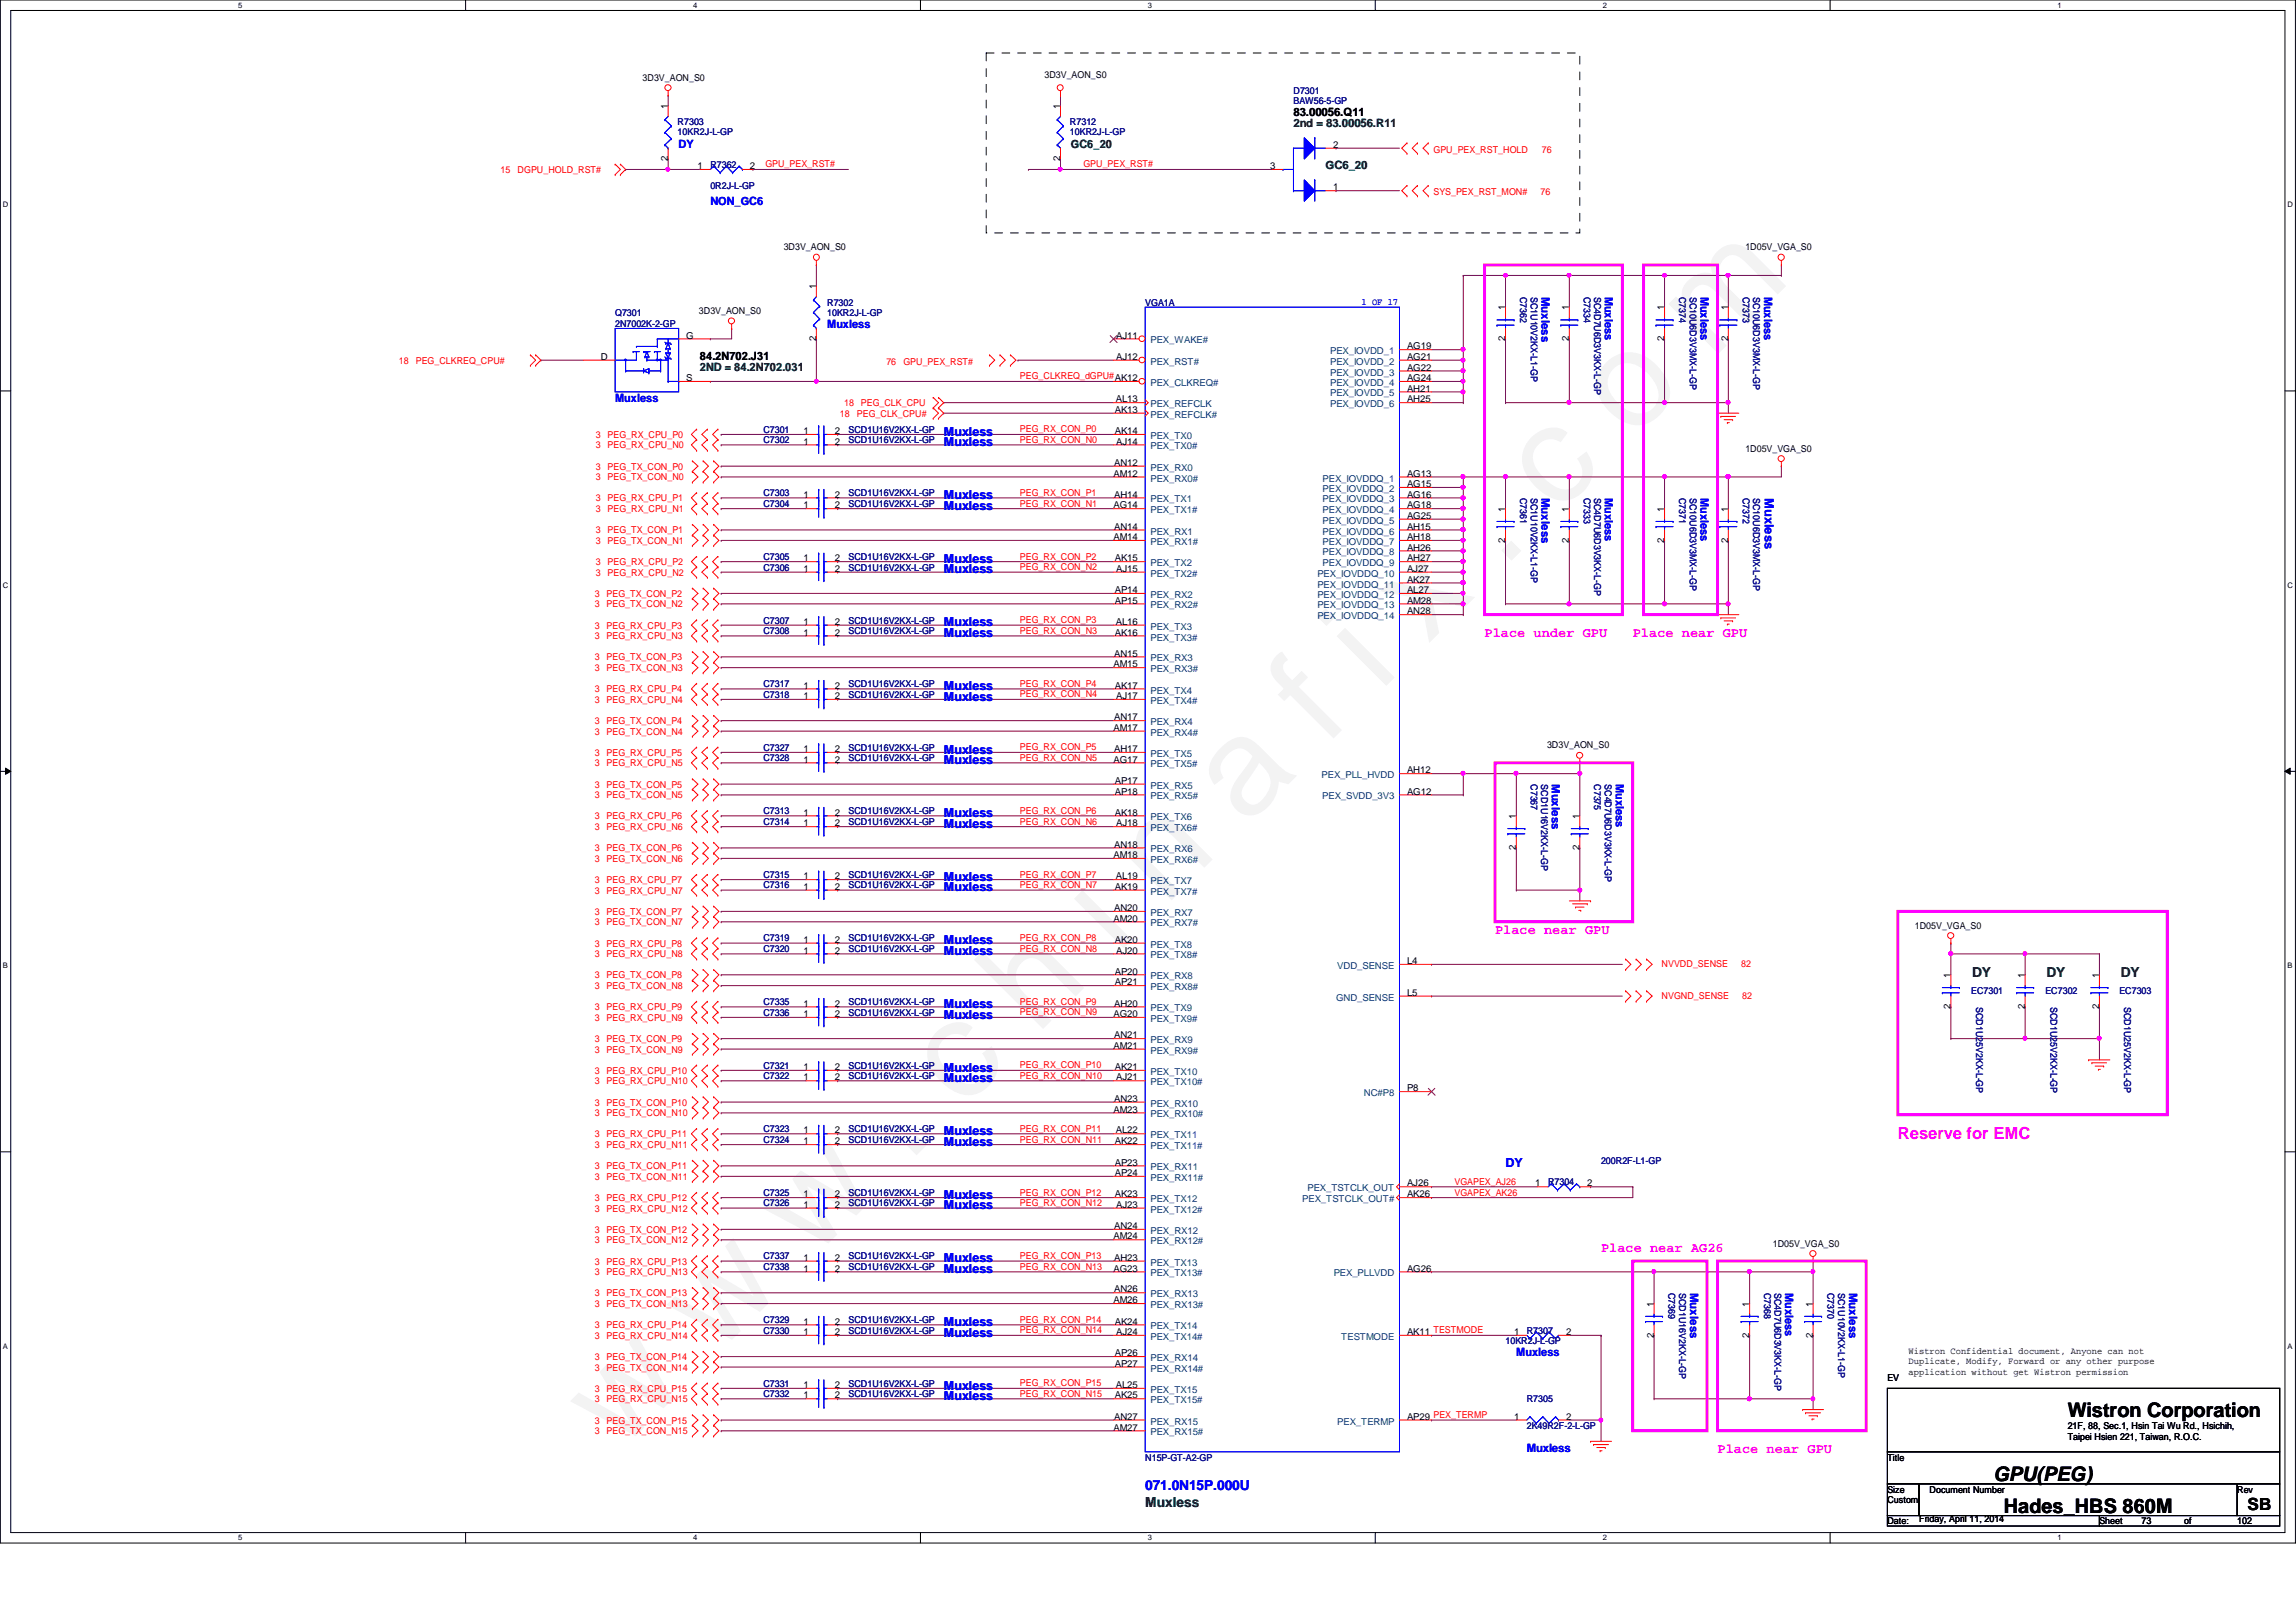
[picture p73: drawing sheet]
<svg xmlns="http://www.w3.org/2000/svg" width="297mm" height="210mm" viewBox="0 0 297 210" stroke-linecap="round" stroke-linejoin="round" font-family="sans-serif">
<defs><g id="words">
<text font-size="17.6" fill="#f0f" x="80.1" y="188" transform="rotate(-45 80.1 188)">w w w . c h i n a f i x . c o m</text>
<g font-size="2.6">
<text x="267.5" y="183.4">Wistron Corporation</text>
<text x="257.9" y="191.6">GPU(PEG)</text>
<text x="259.2" y="195.8">Hades_HBS 860M</text>
</g>
<text font-size="2.2" fill="#f0f" x="245.5" y="147.4">Reserve for EMC</text>
<text font-size="2.2" x="290.8" y="195.4">SB</text>
<g font-size="1.8" fill="#f0f">
<text x="192.1" y="82.4">Place under GPU</text>
<text x="211.2" y="82.4">Place near GPU</text>
<text x="193.4" y="120.8">Place near GPU</text>
<text x="207.1" y="162">Place near AG26</text>
<text x="222.2" y="188">Place near GPU</text>
</g>
<g font-size="1.8" fill="#008000">
<text x="255.1" y="126.4">DY</text>
<text x="264.7" y="126.4">DY</text>
<text x="274.4" y="126.4">DY</text>
<text x="148.2" y="195">Muxless</text>
</g>
<text font-size="1.8" fill="#00f" x="148.2" y="192.8">071.0N15P.000U</text>
<g font-size="1.6" fill="#00f">
<text x="122.1" y="57.7">Muxless</text>
<text x="122.1" y="56.4">Muxless</text>
<text x="122.1" y="64.6">Muxless</text>
<text x="122.1" y="66">Muxless</text>
<text x="228.3" y="64.4" transform="rotate(90 228.3 64.4)">Muxless</text>
<text x="122.1" y="74.2">Muxless</text>
<text x="122.1" y="72.8">Muxless</text>
<text x="122.1" y="81.1">Muxless</text>
<text x="122.1" y="82.4">Muxless</text>
<text x="122.1" y="89.3">Muxless</text>
<text x="122.1" y="90.7">Muxless</text>
<text x="122.1" y="98.9">Muxless</text>
<text x="122.1" y="97.5">Muxless</text>
<text x="122.1" y="107.1">Muxless</text>
<text x="122.1" y="105.7">Muxless</text>
<text x="122.1" y="114">Muxless</text>
<text x="122.1" y="115.4">Muxless</text>
<text x="122.1" y="122.2">Muxless</text>
<text x="122.1" y="123.6">Muxless</text>
<text x="122.1" y="131.8">Muxless</text>
<text x="122.1" y="130.4">Muxless</text>
<text x="122.1" y="138.7">Muxless</text>
<text x="122.1" y="140">Muxless</text>
<text x="122.1" y="146.9">Muxless</text>
<text x="122.1" y="148.3">Muxless</text>
<text x="122.1" y="155.1">Muxless</text>
<text x="194.8" y="151">DY</text>
<text x="122.1" y="156.5">Muxless</text>
<text x="122.1" y="163.4">Muxless</text>
<text x="122.1" y="164.7">Muxless</text>
<text x="122.1" y="171.6">Muxless</text>
<text x="122.1" y="173">Muxless</text>
<text x="122.1" y="179.8">Muxless</text>
<text x="122.1" y="181.2">Muxless</text>
</g>
<g font-size="1.5">
<text x="167.3" y="15.1">83.00056.Q11</text>
<text x="90.5" y="46.6">84.2N702.J31</text>
</g>
<g font-size="1.5" fill="#008000">
<text x="167.3" y="16.4">2nd = 83.00056.R11</text>
<text x="138.6" y="19.2">GC6_20</text>
<text x="171.5" y="21.9">GC6_20</text>
<text x="90.5" y="48">2ND = 84.2N702.031</text>
</g>
<g font-size="1.5" fill="#00f">
<text x="87.8" y="19.2">DY</text>
<text x="91.9" y="26.6">NON_GC6</text>
<text x="199.4" y="38.4" transform="rotate(90 199.4 38.4)">Muxless</text>
<text x="207.6" y="38.4" transform="rotate(90 207.6 38.4)">Muxless</text>
<text x="220" y="38.4" transform="rotate(90 220 38.4)">Muxless</text>
<text x="228.2" y="38.4" transform="rotate(90 228.2 38.4)">Muxless</text>
<text x="107" y="42.5">Muxless</text>
<text x="79.6" y="52.1">Muxless</text>
<text x="199.4" y="64.4" transform="rotate(90 199.4 64.4)">Muxless</text>
<text x="207.6" y="64.4" transform="rotate(90 207.6 64.4)">Muxless</text>
<text x="220" y="64.4" transform="rotate(90 220 64.4)">Muxless</text>
<text x="200.8" y="101.5" transform="rotate(90 200.8 101.5)">Muxless</text>
<text x="209" y="101.5" transform="rotate(90 209 101.5)">Muxless</text>
<text x="218.6" y="167.3" transform="rotate(90 218.6 167.3)">Muxless</text>
<text x="231" y="167.3" transform="rotate(90 231 167.3)">Muxless</text>
<text x="239.2" y="167.3" transform="rotate(90 239.2 167.3)">Muxless</text>
<text x="196.2" y="175.5">Muxless</text>
<text x="197.5" y="187.9">Muxless</text>
</g>
<g font-size="1.2">
<text x="83.1" y="10.5">3D3V_AON_S0</text>
<text x="135.1" y="10">3D3V_AON_S0</text>
<text x="86.4" y="14.1" transform="rotate(-90 86.4 14.1)">1</text>
<text x="137.2" y="14.1" transform="rotate(-90 137.2 14.1)">1</text>
<text x="86.4" y="20.8" transform="rotate(-90 86.4 20.8)">2</text>
<text x="90.3" y="21.9">1</text>
<text x="97" y="21.9">2</text>
<text x="137.2" y="20.8" transform="rotate(-90 137.2 20.8)">2</text>
<text x="164.3" y="21.9">3</text>
<text x="172.5" y="19.1">2</text>
<text x="172.5" y="24.6">1</text>
<text x="101.4" y="32.4">3D3V_AON_S0</text>
<text x="225.8" y="32.4">1D05V_VGA_S0</text>
<text x="90.4" y="40.6">3D3V_AON_S0</text>
<text x="105.6" y="37.4" transform="rotate(-90 105.6 37.4)">1</text>
<text x="194.7" y="40.2" transform="rotate(-90 194.7 40.2)">1</text>
<text x="203" y="40.2" transform="rotate(-90 203 40.2)">1</text>
<text x="215.3" y="40.2" transform="rotate(-90 215.3 40.2)">1</text>
<text x="223.6" y="40.2" transform="rotate(-90 223.6 40.2)">1</text>
<text x="77.7" y="46.6">D</text>
<text x="88.8" y="43.8">G</text>
<text x="105.6" y="44.2" transform="rotate(-90 105.6 44.2)">2</text>
<text x="144.4" y="46.6">AJ12</text>
<text x="144.4" y="43.8">AJ11</text>
<text x="182" y="48">AG22</text>
<text x="182" y="46.6">AG21</text>
<text x="182" y="45.2">AG19</text>
<text x="194.7" y="44.2" transform="rotate(-90 194.7 44.2)">2</text>
<text x="203" y="44.2" transform="rotate(-90 203 44.2)">2</text>
<text x="215.3" y="44.2" transform="rotate(-90 215.3 44.2)">2</text>
<text x="223.6" y="44.2" transform="rotate(-90 223.6 44.2)">2</text>
<text x="88.8" y="49.3">S</text>
<text x="144.2" y="53.4">AK13</text>
<text x="144.4" y="52.1">AL13</text>
<text x="182" y="52.1">AH25</text>
<text x="182" y="50.7">AH21</text>
<text x="182" y="49.3">AG24</text>
<text x="104" y="57.5">1</text>
<text x="104" y="56.2">1</text>
<text x="108" y="57.5">2</text>
<text x="108" y="56.2">2</text>
<text x="144.2" y="56.2">AK14</text>
<text x="144.4" y="57.5">AJ14</text>
<text x="225.8" y="58.5">1D05V_VGA_S0</text>
<text x="104" y="64.4">1</text>
<text x="104" y="65.8">1</text>
<text x="108" y="64.4">2</text>
<text x="108" y="65.8">2</text>
<text x="144.1" y="65.8">AG14</text>
<text x="144.1" y="61.7">AM12</text>
<text x="144.1" y="64.4">AH14</text>
<text x="144.1" y="60.3">AN12</text>
<text x="182" y="65.8">AG18</text>
<text x="182" y="64.4">AG16</text>
<text x="182" y="63">AG15</text>
<text x="182" y="61.7">AG13</text>
<text x="144.1" y="69.9">AM14</text>
<text x="144.1" y="68.5">AN14</text>
<text x="182" y="71.2">AH26</text>
<text x="182" y="69.9">AH18</text>
<text x="182" y="68.5">AH15</text>
<text x="182" y="67.1">AG25</text>
<text x="194.7" y="70.2" transform="rotate(-90 194.7 70.2)">2</text>
<text x="194.7" y="66.2" transform="rotate(-90 194.7 66.2)">1</text>
<text x="203" y="70.2" transform="rotate(-90 203 70.2)">2</text>
<text x="203" y="66.2" transform="rotate(-90 203 66.2)">1</text>
<text x="215.3" y="70.2" transform="rotate(-90 215.3 70.2)">2</text>
<text x="215.3" y="66.2" transform="rotate(-90 215.3 66.2)">1</text>
<text x="223.6" y="70.2" transform="rotate(-90 223.6 70.2)">2</text>
<text x="223.6" y="66.2" transform="rotate(-90 223.6 66.2)">1</text>
<text x="104" y="74">1</text>
<text x="104" y="72.6">1</text>
<text x="108" y="74">2</text>
<text x="108" y="72.6">2</text>
<text x="144.2" y="76.8">AP14</text>
<text x="144.2" y="72.6">AK15</text>
<text x="144.4" y="74">AJ15</text>
<text x="182" y="76.8">AL27</text>
<text x="182" y="75.4">AK27</text>
<text x="182" y="74">AJ27</text>
<text x="182" y="72.6">AH27</text>
<text x="104" y="80.9">1</text>
<text x="104" y="82.3">1</text>
<text x="108" y="80.9">2</text>
<text x="108" y="82.3">2</text>
<text x="144.2" y="82.3">AK16</text>
<text x="144.2" y="78.1">AP15</text>
<text x="144.4" y="80.9">AL16</text>
<text x="182" y="79.5">AN28</text>
<text x="182" y="78.1">AM28</text>
<text x="104" y="89.1">1</text>
<text x="108" y="89.1">2</text>
<text x="144.1" y="86.4">AM15</text>
<text x="144.1" y="85">AN15</text>
<text x="144.2" y="89.1">AK17</text>
<text x="104" y="90.5">1</text>
<text x="108" y="90.5">2</text>
<text x="144.1" y="94.6">AM17</text>
<text x="144.1" y="93.2">AN17</text>
<text x="144.4" y="90.5">AJ17</text>
<text x="104" y="98.7">1</text>
<text x="104" y="97.3">1</text>
<text x="108" y="98.7">2</text>
<text x="108" y="97.3">2</text>
<text x="144.1" y="98.7">AG17</text>
<text x="144.1" y="97.3">AH17</text>
<text x="144.2" y="101.4">AP17</text>
<text x="182" y="100.1">AH12</text>
<text x="200.1" y="96.9">3D3V_AON_S0</text>
<text x="104" y="106.9">1</text>
<text x="104" y="105.5">1</text>
<text x="108" y="106.9">2</text>
<text x="108" y="105.5">2</text>
<text x="144.2" y="105.5">AK18</text>
<text x="144.2" y="102.8">AP18</text>
<text x="144.4" y="106.9">AJ18</text>
<text x="182" y="102.8">AG12</text>
<text x="196.1" y="106" transform="rotate(-90 196.1 106)">1</text>
<text x="204.3" y="106" transform="rotate(-90 204.3 106)">1</text>
<text x="104" y="113.8">1</text>
<text x="108" y="113.8">2</text>
<text x="144.1" y="111">AM18</text>
<text x="144.1" y="109.7">AN18</text>
<text x="144.4" y="113.8">AL19</text>
<text x="196.1" y="110" transform="rotate(-90 196.1 110)">2</text>
<text x="204.3" y="110" transform="rotate(-90 204.3 110)">2</text>
<text x="104" y="115.1">1</text>
<text x="108" y="115.1">2</text>
<text x="144.1" y="119.3">AM20</text>
<text x="144.1" y="117.9">AN20</text>
<text x="144.2" y="115.1">AK19</text>
<text x="104" y="122">1</text>
<text x="104" y="123.4">1</text>
<text x="108" y="122">2</text>
<text x="108" y="123.4">2</text>
<text x="144.2" y="122">AK20</text>
<text x="144.4" y="123.4">AJ20</text>
<text x="182" y="124.8">L4</text>
<text x="247.7" y="120.2">1D05V_VGA_S0</text>
<text x="104" y="131.6">1</text>
<text x="104" y="130.3">1</text>
<text x="108" y="131.6">2</text>
<text x="108" y="130.3">2</text>
<text x="144.1" y="131.6">AG20</text>
<text x="144.1" y="130.3">AH20</text>
<text x="144.2" y="127.5">AP21</text>
<text x="144.2" y="126.1">AP20</text>
<text x="182" y="128.9">L5</text>
<text x="252.3" y="130.6" transform="rotate(-90 252.3 130.6)">2</text>
<text x="252.3" y="126.6" transform="rotate(-90 252.3 126.6)">1</text>
<text x="262" y="130.6" transform="rotate(-90 262 130.6)">2</text>
<text x="262" y="126.6" transform="rotate(-90 262 126.6)">1</text>
<text x="271.6" y="130.6" transform="rotate(-90 271.6 130.6)">2</text>
<text x="271.6" y="126.6" transform="rotate(-90 271.6 126.6)">1</text>
<text x="144.1" y="135.7">AM21</text>
<text x="144.1" y="134.4">AN21</text>
<text x="104" y="138.5">1</text>
<text x="104" y="139.8">1</text>
<text x="108" y="138.5">2</text>
<text x="108" y="139.8">2</text>
<text x="144.1" y="144">AM23</text>
<text x="144.1" y="142.6">AN23</text>
<text x="144.2" y="138.5">AK21</text>
<text x="144.4" y="139.8">AJ21</text>
<text x="182" y="141.2">P8</text>
<text x="104" y="146.7">1</text>
<text x="104" y="148.1">1</text>
<text x="108" y="146.7">2</text>
<text x="108" y="148.1">2</text>
<text x="144.2" y="148.1">AK22</text>
<text x="144.4" y="146.7">AL22</text>
<text x="104" y="154.9">1</text>
<text x="108" y="154.9">2</text>
<text x="144.2" y="154.9">AK23</text>
<text x="144.2" y="152.2">AP24</text>
<text x="144.2" y="150.8">AP23</text>
<text x="182" y="154.9">AK26</text>
<text x="182" y="153.5">AJ26</text>
<text x="198.6" y="153.5">1</text>
<text x="205.4" y="153.5">2</text>
<text x="104" y="156.3">1</text>
<text x="108" y="156.3">2</text>
<text x="144.1" y="160.4">AM24</text>
<text x="144.1" y="159">AN24</text>
<text x="144.4" y="156.3">AJ23</text>
<text x="229.4" y="161.3">1D05V_VGA_S0</text>
<text x="104" y="163.2">1</text>
<text x="104" y="164.5">1</text>
<text x="108" y="163.2">2</text>
<text x="108" y="164.5">2</text>
<text x="144.1" y="164.5">AG23</text>
<text x="144.1" y="167.3">AN26</text>
<text x="144.1" y="163.2">AH23</text>
<text x="182" y="164.5">AG26</text>
<text x="104" y="171.4">1</text>
<text x="104" y="172.8">1</text>
<text x="108" y="171.4">2</text>
<text x="108" y="172.8">2</text>
<text x="144.1" y="168.7">AM26</text>
<text x="144.2" y="171.4">AK24</text>
<text x="144.4" y="172.8">AJ24</text>
<text x="182" y="172.8">AK11 TESTMODE</text>
<text x="195.9" y="172.8">1</text>
<text x="202.6" y="172.8">2</text>
<text x="213.9" y="173.1" transform="rotate(-90 213.9 173.1)">2</text>
<text x="213.9" y="169.1" transform="rotate(-90 213.9 169.1)">1</text>
<text x="226.3" y="173.1" transform="rotate(-90 226.3 173.1)">2</text>
<text x="226.3" y="169.1" transform="rotate(-90 226.3 169.1)">1</text>
<text x="234.5" y="173.1" transform="rotate(-90 234.5 173.1)">2</text>
<text x="234.5" y="169.1" transform="rotate(-90 234.5 169.1)">1</text>
<text x="104" y="179.6">1</text>
<text x="108" y="179.6">2</text>
<text x="144.2" y="176.9">AP27</text>
<text x="144.2" y="175.5">AP26</text>
<text x="144.4" y="179.6">AL25</text>
<text x="244.2" y="178.7">EV</text>
<text x="246.9" y="175.2">Wistron Confidential document, Anyone can not</text>
<text x="246.9" y="176.5">Duplicate, Modify, Forward or any other purpose</text>
<text x="246.9" y="177.9">application without get Wistron permission</text>
<text x="104" y="181">1</text>
<text x="108" y="181">2</text>
<text x="144.1" y="185.1">AM27</text>
<text x="144.1" y="183.7">AN27</text>
<text x="144.2" y="181">AK25</text>
<text x="182" y="183.7">AP29 PEX_TERMP</text>
<text x="195.9" y="183.7">1</text>
<text x="202.6" y="183.7">2</text>
<text x="267.5" y="184.9">21F, 88, Sec.1, Hsin Tai Wu Rd., Hsichih,</text>
<text x="244.2" y="189">Title</text>
<text x="267.5" y="186.4">Taipei Hsien 221, Taiwan, R.O.C.</text>
<text x="244.2" y="193.2">Size</text>
<text x="244.2" y="197.3">Date:</text>
<text x="244.2" y="194.5">Custom</text>
<text x="248.3" y="197">Friday, April 11, 2014</text>
<text x="249.6" y="193.2">Document Number</text>
<text x="271.6" y="197.3">Sheet</text>
<text x="277.1" y="197.3">73</text>
<text x="282.6" y="197.3">of</text>
<text x="289.4" y="197.3">102</text>
<text x="289.4" y="193.2">Rev</text>
</g>
<g font-size="1.2" fill="#000080">
<text x="87.7" y="16.2">R7303</text>
<text x="87.7" y="17.4">10KR2J-L-GP</text>
<text x="138.4" y="16.2">R7312</text>
<text x="138.4" y="17.4">10KR2J-L-GP</text>
<text x="167.3" y="12.1">D7301</text>
<text x="167.3" y="13.5">BAW56-5-GP</text>
<text x="91.9" y="21.7">R7362</text>
<text x="91.9" y="24.4">0R2J-L-GP</text>
<text x="79.6" y="40.9">Q7301</text>
<text x="107" y="39.5">R7302</text>
<text x="107" y="40.9">10KR2J-L-GP</text>
<text x="148.2" y="39.5">VGA1A</text>
<text x="196.7" y="38.4" transform="rotate(90 196.7 38.4)">C7362</text>
<text x="198" y="38.4" transform="rotate(90 198 38.4)">SC1U10V2KX-L1-GP</text>
<text x="204.9" y="38.4" transform="rotate(90 204.9 38.4)">C7334</text>
<text x="206.2" y="38.4" transform="rotate(90 206.2 38.4)">SC4D7U6D3V3KX-L-GP</text>
<text x="217.3" y="38.4" transform="rotate(90 217.3 38.4)">C7374</text>
<text x="218.6" y="38.4" transform="rotate(90 218.6 38.4)">SC10U6D3V3MX-L-GP</text>
<text x="225.5" y="38.4" transform="rotate(90 225.5 38.4)">C7373</text>
<text x="226.8" y="38.4" transform="rotate(90 226.8 38.4)">SC10U6D3V3MX-L-GP</text>
<text x="79.6" y="42.3">2N7002K-2-GP</text>
<text x="98.8" y="57.4">C7302</text>
<text x="98.8" y="56">C7301</text>
<text x="109.8" y="57.4">SCD1U16V2KX-L-GP</text>
<text x="109.8" y="56">SCD1U16V2KX-L-GP</text>
<text x="98.8" y="64.2">C7303</text>
<text x="98.8" y="65.6">C7304</text>
<text x="109.8" y="64.2">SCD1U16V2KX-L-GP</text>
<text x="109.8" y="65.6">SCD1U16V2KX-L-GP</text>
<text x="196.7" y="64.4" transform="rotate(90 196.7 64.4)">C7361</text>
<text x="198" y="64.4" transform="rotate(90 198 64.4)">SC1U10V2KX-L1-GP</text>
<text x="204.9" y="64.4" transform="rotate(90 204.9 64.4)">C7333</text>
<text x="206.2" y="64.4" transform="rotate(90 206.2 64.4)">SC4D7U6D3V3KX-L-GP</text>
<text x="217.3" y="64.4" transform="rotate(90 217.3 64.4)">C7371</text>
<text x="218.6" y="64.4" transform="rotate(90 218.6 64.4)">SC10U6D3V3MX-L-GP</text>
<text x="225.5" y="64.4" transform="rotate(90 225.5 64.4)">C7372</text>
<text x="226.8" y="64.4" transform="rotate(90 226.8 64.4)">SC10U6D3V3MX-L-GP</text>
<text x="98.8" y="73.8">C7306</text>
<text x="98.8" y="72.4">C7305</text>
<text x="109.8" y="73.8">SCD1U16V2KX-L-GP</text>
<text x="109.8" y="72.4">SCD1U16V2KX-L-GP</text>
<text x="98.8" y="80.7">C7307</text>
<text x="98.8" y="82">C7308</text>
<text x="109.8" y="80.7">SCD1U16V2KX-L-GP</text>
<text x="109.8" y="82">SCD1U16V2KX-L-GP</text>
<text x="98.8" y="88.9">C7317</text>
<text x="109.8" y="88.9">SCD1U16V2KX-L-GP</text>
<text x="98.8" y="90.3">C7318</text>
<text x="109.8" y="90.3">SCD1U16V2KX-L-GP</text>
<text x="98.8" y="98.5">C7328</text>
<text x="98.8" y="97.2">C7327</text>
<text x="109.8" y="98.5">SCD1U16V2KX-L-GP</text>
<text x="109.8" y="97.2">SCD1U16V2KX-L-GP</text>
<text x="198" y="101.5" transform="rotate(90 198 101.5)">C7367</text>
<text x="199.4" y="101.5" transform="rotate(90 199.4 101.5)">SCD1U16V2KX-L-GP</text>
<text x="206.2" y="101.5" transform="rotate(90 206.2 101.5)">C7375</text>
<text x="207.6" y="101.5" transform="rotate(90 207.6 101.5)">SC4D7U6D3V3KX-L-GP</text>
<text x="98.8" y="106.7">C7314</text>
<text x="98.8" y="105.4">C7313</text>
<text x="109.8" y="106.7">SCD1U16V2KX-L-GP</text>
<text x="109.8" y="105.4">SCD1U16V2KX-L-GP</text>
<text x="98.8" y="113.6">C7315</text>
<text x="109.8" y="113.6">SCD1U16V2KX-L-GP</text>
<text x="98.8" y="115">C7316</text>
<text x="109.8" y="115">SCD1U16V2KX-L-GP</text>
<text x="98.8" y="121.8">C7319</text>
<text x="98.8" y="123.2">C7320</text>
<text x="109.8" y="121.8">SCD1U16V2KX-L-GP</text>
<text x="109.8" y="123.2">SCD1U16V2KX-L-GP</text>
<text x="98.8" y="131.4">C7336</text>
<text x="98.8" y="130">C7335</text>
<text x="109.8" y="131.4">SCD1U16V2KX-L-GP</text>
<text x="109.8" y="130">SCD1U16V2KX-L-GP</text>
<text x="255" y="128.7">EC7301</text>
<text x="255.6" y="130.3" transform="rotate(90 255.6 130.3)">SCD1U25V2KX-L-GP</text>
<text x="264.6" y="128.7">EC7302</text>
<text x="265.3" y="130.3" transform="rotate(90 265.3 130.3)">SCD1U25V2KX-L-GP</text>
<text x="274.2" y="128.7">EC7303</text>
<text x="274.8" y="130.3" transform="rotate(90 274.8 130.3)">SCD1U25V2KX-L-GP</text>
<text x="98.8" y="138.3">C7321</text>
<text x="98.8" y="139.7">C7322</text>
<text x="109.8" y="138.3">SCD1U16V2KX-L-GP</text>
<text x="109.8" y="139.7">SCD1U16V2KX-L-GP</text>
<text x="98.8" y="146.5">C7323</text>
<text x="98.8" y="147.9">C7324</text>
<text x="109.8" y="146.5">SCD1U16V2KX-L-GP</text>
<text x="109.8" y="147.9">SCD1U16V2KX-L-GP</text>
<text x="98.8" y="154.7">C7325</text>
<text x="109.8" y="154.7">SCD1U16V2KX-L-GP</text>
<text x="200.3" y="153.4">R7304</text>
<text x="207.1" y="150.6">200R2F-L1-GP</text>
<text x="98.8" y="156.1">C7326</text>
<text x="109.8" y="156.1">SCD1U16V2KX-L-GP</text>
<text x="98.8" y="163">C7337</text>
<text x="98.8" y="164.3">C7338</text>
<text x="109.8" y="163">SCD1U16V2KX-L-GP</text>
<text x="109.8" y="164.3">SCD1U16V2KX-L-GP</text>
<text x="215.9" y="167.3" transform="rotate(90 215.9 167.3)">C7369</text>
<text x="217.3" y="167.3" transform="rotate(90 217.3 167.3)">SCD1U16V2KX-L-GP</text>
<text x="228.2" y="167.3" transform="rotate(90 228.2 167.3)">C7368</text>
<text x="229.6" y="167.3" transform="rotate(90 229.6 167.3)">SC4D7U6D3V3KX-L-GP</text>
<text x="236.4" y="167.3" transform="rotate(90 236.4 167.3)">C7370</text>
<text x="237.8" y="167.3" transform="rotate(90 237.8 167.3)">SC1U10V2KX-L1-GP</text>
<text x="98.8" y="171.2">C7329</text>
<text x="98.8" y="172.6">C7330</text>
<text x="109.8" y="171.2">SCD1U16V2KX-L-GP</text>
<text x="109.8" y="172.6">SCD1U16V2KX-L-GP</text>
<text x="194.8" y="173.9">10KR2J-L-GP</text>
<text x="197.5" y="172.6">R7307</text>
<text x="98.8" y="179.5">C7331</text>
<text x="109.8" y="179.5">SCD1U16V2KX-L-GP</text>
<text x="98.8" y="180.8">C7332</text>
<text x="109.8" y="180.8">SCD1U16V2KX-L-GP</text>
<text x="197.5" y="181.5">R7305</text>
<text x="197.5" y="184.9">2K49R2F-2-L-GP</text>
<text x="148.2" y="189">N15P-GT-A2-GP</text>
</g>
<g font-size="1.2" fill="#f00">
<text x="64.8" y="22.4">15</text>
<text x="67" y="22.4">DGPU_HOLD_RST#</text>
<text x="99" y="21.7">GPU_PEX_RST#</text>
<text x="140.2" y="21.7">GPU_PEX_RST#</text>
<text x="185.5" y="19.8">GPU_PEX_RST_HOLD</text>
<text x="199.5" y="19.8">76</text>
<text x="185.5" y="25.3">SYS_PEX_RST_MON#</text>
<text x="199.3" y="25.3">76</text>
<text x="51.6" y="47.1">18</text>
<text x="53.8" y="47.1">PEG_CLKREQ_CPU#</text>
<text x="114.7" y="47.2">76</text>
<text x="116.9" y="47.2">GPU_PEX_RST#</text>
<text x="108.7" y="53.9">18</text>
<text x="109.2" y="52.6">18</text>
<text x="110.9" y="53.9">PEG_CLK_CPU#</text>
<text x="111.4" y="52.6">PEG_CLK_CPU</text>
<text x="131.9" y="49.1">PEG_CLKREQ_dGPU#AK12</text>
<text x="77.1" y="56.7">3</text>
<text x="77.1" y="58">3</text>
<text x="78.6" y="56.7">PEG_RX_CPU_P0</text>
<text x="78.6" y="58">PEG_RX_CPU_N0</text>
<text x="131.9" y="57.3">PEG_RX_CON_N0</text>
<text x="131.9" y="56">PEG_RX_CON_P0</text>
<text x="77.1" y="64.9">3</text>
<text x="77.1" y="60.8">3</text>
<text x="77.1" y="62.1">3</text>
<text x="78.6" y="64.9">PEG_RX_CPU_P1</text>
<text x="78.6" y="60.8">PEG_TX_CON_P0</text>
<text x="78.6" y="62.1">PEG_TX_CON_N0</text>
<text x="131.9" y="65.6">PEG_RX_CON_N1</text>
<text x="131.9" y="64.2">PEG_RX_CON_P1</text>
<text x="77.1" y="66.3">3</text>
<text x="77.1" y="69">3</text>
<text x="77.1" y="70.4">3</text>
<text x="78.6" y="66.3">PEG_RX_CPU_N1</text>
<text x="78.6" y="69">PEG_TX_CON_P1</text>
<text x="78.6" y="70.4">PEG_TX_CON_N1</text>
<text x="77" y="77.3">3</text>
<text x="77.1" y="73.2">3</text>
<text x="77.1" y="74.5">3</text>
<text x="78.5" y="77.3">PEG_TX_CON_P2</text>
<text x="78.6" y="73.2">PEG_RX_CPU_P2</text>
<text x="78.6" y="74.5">PEG_RX_CPU_N2</text>
<text x="131.9" y="73.8">PEG_RX_CON_N2</text>
<text x="131.9" y="72.4">PEG_RX_CON_P2</text>
<text x="77" y="81.4">3</text>
<text x="77" y="82.7">3</text>
<text x="77" y="78.6">3</text>
<text x="78.5" y="81.4">PEG_RX_CPU_P3</text>
<text x="78.5" y="82.7">PEG_RX_CPU_N3</text>
<text x="78.5" y="78.6">PEG_TX_CON_N2</text>
<text x="131.9" y="82">PEG_RX_CON_N3</text>
<text x="131.9" y="80.6">PEG_RX_CON_P3</text>
<text x="77" y="89.6">3</text>
<text x="77" y="85.5">3</text>
<text x="77" y="86.9">3</text>
<text x="78.5" y="89.6">PEG_RX_CPU_P4</text>
<text x="78.5" y="85.5">PEG_TX_CON_P3</text>
<text x="78.5" y="86.9">PEG_TX_CON_N3</text>
<text x="131.9" y="88.9">PEG_RX_CON_P4</text>
<text x="77" y="91">3</text>
<text x="77" y="93.7">3</text>
<text x="77" y="95.1">3</text>
<text x="78.5" y="91">PEG_RX_CPU_N4</text>
<text x="78.5" y="93.7">PEG_TX_CON_P4</text>
<text x="78.5" y="95.1">PEG_TX_CON_N4</text>
<text x="131.9" y="90.3">PEG_RX_CON_N4</text>
<text x="77" y="97.8">3</text>
<text x="77" y="99.2">3</text>
<text x="77" y="101.9">3</text>
<text x="78.5" y="97.8">PEG_RX_CPU_P5</text>
<text x="78.5" y="99.2">PEG_RX_CPU_N5</text>
<text x="78.5" y="101.9">PEG_TX_CON_P5</text>
<text x="131.9" y="98.5">PEG_RX_CON_N5</text>
<text x="131.9" y="97.1">PEG_RX_CON_P5</text>
<text x="77" y="103.3">3</text>
<text x="77" y="106">3</text>
<text x="77" y="107.4">3</text>
<text x="78.5" y="103.3">PEG_TX_CON_N5</text>
<text x="78.5" y="106">PEG_RX_CPU_P6</text>
<text x="78.5" y="107.4">PEG_RX_CPU_N6</text>
<text x="131.9" y="106.7">PEG_RX_CON_N6</text>
<text x="131.9" y="105.3">PEG_RX_CON_P6</text>
<text x="77" y="110.2">3</text>
<text x="77" y="111.5">3</text>
<text x="78.5" y="110.2">PEG_TX_CON_P6</text>
<text x="78.5" y="111.5">PEG_TX_CON_N6</text>
<text x="131.9" y="113.6">PEG_RX_CON_P7</text>
<text x="77" y="114.3">3</text>
<text x="77" y="115.7">3</text>
<text x="77" y="118.4">3</text>
<text x="77" y="119.8">3</text>
<text x="78.5" y="114.3">PEG_RX_CPU_P7</text>
<text x="78.5" y="115.7">PEG_RX_CPU_N7</text>
<text x="78.5" y="118.4">PEG_TX_CON_P7</text>
<text x="78.5" y="119.8">PEG_TX_CON_N7</text>
<text x="131.9" y="114.9">PEG_RX_CON_N7</text>
<text x="77" y="122.5">3</text>
<text x="77" y="123.9">3</text>
<text x="78.5" y="122.5">PEG_RX_CPU_P8</text>
<text x="78.5" y="123.9">PEG_RX_CPU_N8</text>
<text x="131.9" y="123.2">PEG_RX_CON_N8</text>
<text x="131.9" y="121.8">PEG_RX_CON_P8</text>
<text x="215" y="125.1">NVVDD_SENSE</text>
<text x="225.3" y="125.1">82</text>
<text x="77" y="126.6">3</text>
<text x="77" y="128">3</text>
<text x="77" y="130.7">3</text>
<text x="78.5" y="126.6">PEG_TX_CON_P8</text>
<text x="78.5" y="128">PEG_TX_CON_N8</text>
<text x="78.5" y="130.7">PEG_RX_CPU_P9</text>
<text x="131.9" y="131.4">PEG_RX_CON_N9</text>
<text x="131.9" y="130">PEG_RX_CON_P9</text>
<text x="215" y="129.2">NVGND_SENSE</text>
<text x="225.4" y="129.2">82</text>
<text x="77" y="132.1">3</text>
<text x="77" y="134.9">3</text>
<text x="77" y="136.2">3</text>
<text x="78.5" y="132.1">PEG_RX_CPU_N9</text>
<text x="78.5" y="134.9">PEG_TX_CON_P9</text>
<text x="78.5" y="136.2">PEG_TX_CON_N9</text>
<text x="77" y="139">3</text>
<text x="77" y="140.3">3</text>
<text x="77" y="143.1">3</text>
<text x="78.5" y="139">PEG_RX_CPU_P10</text>
<text x="78.5" y="140.3">PEG_RX_CPU_N10</text>
<text x="78.5" y="143.1">PEG_TX_CON_P10</text>
<text x="131.9" y="139.6">PEG_RX_CON_N10</text>
<text x="131.9" y="138.3">PEG_RX_CON_P10</text>
<text x="77" y="147.2">3</text>
<text x="77" y="148.6">3</text>
<text x="77" y="144.4">3</text>
<text x="78.5" y="147.2">PEG_RX_CPU_P11</text>
<text x="78.5" y="148.6">PEG_RX_CPU_N11</text>
<text x="78.5" y="144.4">PEG_TX_CON_N10</text>
<text x="131.9" y="147.9">PEG_RX_CON_N11</text>
<text x="131.9" y="146.5">PEG_RX_CON_P11</text>
<text x="77" y="151.3">3</text>
<text x="77" y="152.7">3</text>
<text x="77" y="155.4">3</text>
<text x="78.5" y="151.3">PEG_TX_CON_P11</text>
<text x="78.5" y="152.7">PEG_TX_CON_N11</text>
<text x="78.5" y="155.4">PEG_RX_CPU_P12</text>
<text x="131.9" y="154.7">PEG_RX_CON_P12</text>
<text x="188.2" y="154.7">VGAPEX_AK26</text>
<text x="188.2" y="153.3">VGAPEX_AJ26</text>
<text x="77" y="156.8">3</text>
<text x="77" y="159.6">3</text>
<text x="77" y="160.9">3</text>
<text x="78.5" y="156.8">PEG_RX_CPU_N12</text>
<text x="78.5" y="159.6">PEG_TX_CON_P12</text>
<text x="78.5" y="160.9">PEG_TX_CON_N12</text>
<text x="131.9" y="156.1">PEG_RX_CON_N12</text>
<text x="77" y="163.7">3</text>
<text x="77" y="165">3</text>
<text x="77" y="167.8">3</text>
<text x="78.5" y="163.7">PEG_RX_CPU_P13</text>
<text x="78.5" y="165">PEG_RX_CPU_N13</text>
<text x="78.5" y="167.8">PEG_TX_CON_P13</text>
<text x="131.9" y="164.3">PEG_RX_CON_N13</text>
<text x="131.9" y="162.9">PEG_RX_CON_P13</text>
<text x="77" y="169.2">3</text>
<text x="77" y="171.9">3</text>
<text x="77" y="173.3">3</text>
<text x="78.5" y="169.2">PEG_TX_CON_N13</text>
<text x="78.5" y="171.9">PEG_RX_CPU_P14</text>
<text x="78.5" y="173.3">PEG_RX_CPU_N14</text>
<text x="131.9" y="172.6">PEG_RX_CON_N14</text>
<text x="131.9" y="171.2">PEG_RX_CON_P14</text>
<text x="77" y="176">3</text>
<text x="77" y="177.4">3</text>
<text x="78.5" y="176">PEG_TX_CON_P14</text>
<text x="78.5" y="177.4">PEG_TX_CON_N14</text>
<text x="131.9" y="179.4">PEG_RX_CON_P15</text>
<text x="77" y="180.1">3</text>
<text x="77" y="181.5">3</text>
<text x="77" y="184.2">3</text>
<text x="77" y="185.6">3</text>
<text x="78.5" y="180.1">PEG_RX_CPU_P15</text>
<text x="78.5" y="181.5">PEG_RX_CPU_N15</text>
<text x="78.5" y="184.2">PEG_TX_CON_P15</text>
<text x="78.5" y="185.6">PEG_TX_CON_N15</text>
<text x="131.9" y="180.8">PEG_RX_CON_N15</text>
</g>
<text font-size="1.2" fill="#00f" x="176.1" y="39.4">1 OF 17</text>
<g font-size="1.2" fill="#004080">
<text x="148.8" y="47.2">PEX_RST#</text>
<text x="148.8" y="44.4">PEX_WAKE#</text>
<text x="172.1" y="47.2">PEX_IOVDD_2</text>
<text x="172.1" y="45.8">PEX_IOVDD_1</text>
<text x="148.8" y="52.7">PEX_REFCLK</text>
<text x="148.8" y="50">PEX_CLKREQ#</text>
<text x="172.1" y="52.7">PEX_IOVDD_6</text>
<text x="172.1" y="51.3">PEX_IOVDD_5</text>
<text x="172.1" y="50">PEX_IOVDD_4</text>
<text x="172.1" y="48.6">PEX_IOVDD_3</text>
<text x="148.8" y="58.2">PEX_TX0#</text>
<text x="148.8" y="56.8">PEX_TX0</text>
<text x="148.8" y="54.1">PEX_REFCLK#</text>
<text x="148.8" y="65">PEX_TX1</text>
<text x="148.8" y="62.3">PEX_RX0#</text>
<text x="148.8" y="60.9">PEX_RX0</text>
<text x="171.1" y="65">PEX_IOVDDQ_3</text>
<text x="171.1" y="63.7">PEX_IOVDDQ_2</text>
<text x="171.1" y="62.3">PEX_IOVDDQ_1</text>
<text x="148.8" y="70.5">PEX_RX1#</text>
<text x="148.8" y="69.2">PEX_RX1</text>
<text x="148.8" y="66.4">PEX_TX1#</text>
<text x="171.1" y="71.9">PEX_IOVDDQ_8</text>
<text x="171.1" y="70.5">PEX_IOVDDQ_7</text>
<text x="171.1" y="69.2">PEX_IOVDDQ_6</text>
<text x="171.1" y="67.8">PEX_IOVDDQ_5</text>
<text x="171.1" y="66.4">PEX_IOVDDQ_4</text>
<text x="148.8" y="77.4">PEX_RX2</text>
<text x="148.8" y="74.6">PEX_TX2#</text>
<text x="148.8" y="73.3">PEX_TX2</text>
<text x="170.4" y="77.4">PEX_IOVDDQ_12</text>
<text x="170.4" y="76">PEX_IOVDDQ_11</text>
<text x="170.4" y="74.6">PEX_IOVDDQ_10</text>
<text x="171.1" y="73.3">PEX_IOVDDQ_9</text>
<text x="148.8" y="82.9">PEX_TX3#</text>
<text x="148.8" y="81.5">PEX_TX3</text>
<text x="148.8" y="78.7">PEX_RX2#</text>
<text x="170.4" y="80.1">PEX_IOVDDQ_14</text>
<text x="170.4" y="78.7">PEX_IOVDDQ_13</text>
<text x="148.8" y="89.7">PEX_TX4</text>
<text x="148.8" y="87">PEX_RX3#</text>
<text x="148.8" y="85.6">PEX_RX3</text>
<text x="148.8" y="95.2">PEX_RX4#</text>
<text x="148.8" y="93.9">PEX_RX4</text>
<text x="148.8" y="91.1">PEX_TX4#</text>
<text x="148.8" y="99.3">PEX_TX5#</text>
<text x="148.8" y="98">PEX_TX5</text>
<text x="171" y="100.7">PEX_PLL_HVDD</text>
<text x="148.8" y="107.6">PEX_TX6#</text>
<text x="148.8" y="106.2">PEX_TX6</text>
<text x="148.8" y="103.5">PEX_RX5#</text>
<text x="148.8" y="102.1">PEX_RX5</text>
<text x="171.1" y="103.5">PEX_SVDD_3V3</text>
<text x="148.8" y="111.7">PEX_RX6#</text>
<text x="148.8" y="110.3">PEX_RX6</text>
<text x="148.8" y="119.9">PEX_RX7#</text>
<text x="148.8" y="118.5">PEX_RX7</text>
<text x="148.8" y="115.8">PEX_TX7#</text>
<text x="148.8" y="114.4">PEX_TX7</text>
<text x="148.8" y="124">PEX_TX8#</text>
<text x="148.8" y="122.6">PEX_TX8</text>
<text x="173" y="125.4">VDD_SENSE</text>
<text x="148.8" y="130.9">PEX_TX9</text>
<text x="148.8" y="128.1">PEX_RX8#</text>
<text x="148.8" y="126.7">PEX_RX8</text>
<text x="172.8" y="129.5">GND_SENSE</text>
<text x="148.8" y="136.4">PEX_RX9#</text>
<text x="148.8" y="135">PEX_RX9</text>
<text x="148.8" y="132.2">PEX_TX9#</text>
<text x="148.8" y="143.2">PEX_RX10</text>
<text x="148.8" y="140.5">PEX_TX10#</text>
<text x="148.8" y="139.1">PEX_TX10</text>
<text x="176.4" y="141.9">NC#P8</text>
<text x="148.8" y="148.7">PEX_TX11#</text>
<text x="148.8" y="147.3">PEX_TX11</text>
<text x="148.8" y="144.6">PEX_RX10#</text>
<text x="148.8" y="155.6">PEX_TX12</text>
<text x="148.8" y="152.8">PEX_RX11#</text>
<text x="148.8" y="151.5">PEX_RX11</text>
<text x="168.5" y="155.6">PEX_TSTCLK_OUT#</text>
<text x="169.2" y="154.2">PEX_TSTCLK_OUT</text>
<text x="148.8" y="161">PEX_RX12#</text>
<text x="148.8" y="159.7">PEX_RX12</text>
<text x="148.8" y="156.9">PEX_TX12#</text>
<text x="148.8" y="167.9">PEX_RX13</text>
<text x="148.8" y="165.2">PEX_TX13#</text>
<text x="148.8" y="163.8">PEX_TX13</text>
<text x="172.5" y="165.2">PEX_PLLVDD</text>
<text x="148.8" y="173.4">PEX_TX14#</text>
<text x="148.8" y="172">PEX_TX14</text>
<text x="148.8" y="169.3">PEX_RX13#</text>
<text x="173.5" y="173.4">TESTMODE</text>
<text x="148.8" y="177.5">PEX_RX14#</text>
<text x="148.8" y="176.1">PEX_RX14</text>
<text x="148.8" y="185.8">PEX_RX15#</text>
<text x="148.8" y="184.4">PEX_RX15</text>
<text x="148.8" y="181.6">PEX_TX15#</text>
<text x="148.8" y="180.3">PEX_TX15</text>
<text x="173" y="184.4">PEX_TERMP</text>
</g>
<g font-size="1">
<text x="30.8" y="1">5</text>
<text x="89.7" y="1">4</text>
<text x="148.5" y="1">3</text>
<text x="207.3" y="1">2</text>
<text x="266.2" y="1">1</text>
<text x=".4" y="26.8">D</text>
<text x="295.9" y="26.8">D</text>
<text x=".4" y="76.1">C</text>
<text x="295.9" y="76.1">C</text>
<text x=".4" y="125.3">B</text>
<text x="295.9" y="125.3">B</text>
<text x=".4" y="174.5">A</text>
<text x="295.9" y="174.5">A</text>
<text x="30.8" y="199.3">5</text>
<text x="89.7" y="199.3">4</text>
<text x="148.5" y="199.3">3</text>
<text x="207.3" y="199.3">2</text>
<text x="266.2" y="199.3">1</text>
</g>
</g></defs>
<path d="M0 0h297v199.7h-297zM1.4 1.4h294.2v196.9h-294.2z" fill="none" stroke="#000" stroke-width=".13"/>
<g fill="#fff">
<path d="M30.8 .1h.6v1.1h-.6z"/>
<path d="M30.8 198.5h.6v1.1h-.6z"/>
</g>
<path d="M60.2 0v1.4M60.2 198.3v1.4" fill="none" stroke="#000" stroke-width=".13"/>
<g fill="#fff">
<path d="M89.7 .1h.5v1.1h-.5z"/>
<path d="M89.7 198.5h.5v1.1h-.5z"/>
</g>
<path d="M119.1 0v1.4M119.1 198.3v1.4" fill="none" stroke="#000" stroke-width=".13"/>
<g fill="#fff">
<path d="M148.5 .1h.6v1.1h-.6z"/>
<path d="M148.5 198.5h.6v1.1h-.6z"/>
</g>
<path d="M177.9 0v1.4M177.9 198.3v1.4" fill="none" stroke="#000" stroke-width=".13"/>
<g fill="#fff">
<path d="M207.3 .1h.6v1.1h-.6z"/>
<path d="M207.3 198.5h.6v1.1h-.6z"/>
</g>
<path d="M236.8 0v1.4M236.8 198.3v1.4" fill="none" stroke="#000" stroke-width=".13"/>
<g fill="#fff">
<path d="M266.2 .1h.5v1.1h-.5z"/>
<path d="M266.2 198.5h.5v1.1h-.5z"/>
<path d="M.4 26h.7v1.1h-.7z"/>
<path d="M295.9 26h.8v1.1h-.8z"/>
<path d="M.4 75.2h.7v1.1h-.7z"/>
<path d="M295.9 75.2h.8v1.1h-.8z"/>
</g>
<path d="M0 50.6h1.4M295.6 50.6h1.4" fill="none" stroke="#000" stroke-width=".13"/>
<g fill="#fff">
<path d="M.4 124.4h.6v1.1h-.6z"/>
<path d="M295.9 124.4h.7v1.1h-.7z"/>
</g>
<path d="M0 99.8h1.4M.7 99.4l.7 .4-.7 .4zM295.6 99.8l.7-.4v.8zM295.6 99.8h1.4" fill="none" stroke="#000" stroke-width=".13"/>
<path d="M.7 99.4l.7 .4-.7 .4zM295.6 99.8l.7-.4v.8z" fill="#000"/>
<g fill="#fff">
<path d="M.4 173.7h.6v1.1h-.6z"/>
<path d="M295.9 173.7h.7v1.1h-.7z"/>
</g>
<path d="M0 149.1h1.4M295.6 149.1h1.4" fill="none" stroke="#000" stroke-width=".13"/>
<path d="M105.6 49.4h38.5M252.4 130.3h.1M252.4 130.3v4.1M262 134.4h.1M262 134.4h9.6M271.6 134.4h.1M271.6 134.4v2.8M185.2 164.6h28.8" fill="none" stroke="#800040" stroke-width=".13"/>
<circle cx="271.6" cy="134.4" r=".26" fill="#f0f"/>
<circle cx="271.6" cy="134.4" r=".26" fill="none" stroke="#f0f" stroke-width=".13"/>
<path d="M262 130.3h.1M262 130.3v4.1" fill="none" stroke="#800040" stroke-width=".13"/>
<path d="M261.8 134.2l.2-.1 .2 .1-.1 .3-.1 .1-.2-.1z" fill-rule="evenodd" fill="#f0f"/>
<path d="M261.8 134.2l.2-.1 .2 .1-.1 .3-.1 .1-.2-.1z" fill="none" stroke="#f0f" stroke-width=".13"/>
<path d="M262 123.4h.1M262 123.4h9.6" fill="none" stroke="#800040" stroke-width=".13"/>
<path d="M261.8 123.2l.2-.1 .2 .2-.1 .3-.1 .1-.2-.1z" fill-rule="evenodd" fill="#f0f"/>
<path d="M261.8 123.2l.2-.1 .2 .2-.1 .3-.1 .1-.2-.1z" fill="none" stroke="#f0f" stroke-width=".13"/>
<path d="M252.4 122h.1M252.4 123.4h.1M252.4 122v4.2M252.4 123.4h9.6M262 123.4h.1M262 123.4v2.8M271.6 123.4h.1M271.6 123.4v2.8" fill="none" stroke="#800040" stroke-width=".13"/>
<circle cx="252.4" cy="123.4" r=".26" fill="#f0f"/>
<circle cx="252.4" cy="123.4" r=".26" fill="none" stroke="#f0f" stroke-width=".13"/>
<g fill="none" stroke="#800040" stroke-width=".13">
<path d="M86.4 12.3h.1M86.4 12.3v1.4M86.4 21.9h.1M86.4 21.9h4.1M108.4 57.6h35.7M108.4 56.2h35.7M93.3 69.9h50.8M93.3 68.6h50.8M93.3 60.3h50.8M93.3 61.7h50.8M93.3 78.1h50.8M93.3 76.8h50.8"/>
<path d="M108.4 65.8h35.7M108.4 64.4h35.7M108.4 74h35.7M108.4 72.7h35.7M93.3 94.6h50.8M93.3 93.3h50.8M93.3 86.4h50.8M93.3 85h50.8M108.4 90.5h35.7M108.4 89.2h35.7M108.4 98.7h35.7M108.4 97.4h35.7"/>
<path d="M108.4 82.3h35.7M108.4 80.9h35.7M93.3 119.3h50.8M93.3 117.9h50.8M93.3 102.9h50.8M93.3 101.5h50.8M93.3 111.1h50.8M93.3 109.7h50.8M108.4 115.2h35.7M108.4 113.8h35.7M108.4 107h35.7M108.4 105.6h35.7"/>
<path d="M93.3 134.4h50.8M93.3 127.6h50.8M93.3 126.2h50.8M93.3 135.8h50.8M108.4 123.4h35.7M108.4 122h35.7M108.4 131.7h35.7M108.4 130.3h35.7M108.4 139.9h35.7M108.4 138.5h35.7M252.4 134.4h.1M252.4 134.4h9.6"/>
<path d="M271.6 130.3h.1M271.6 130.3v4.1M93.3 152.2h50.8M93.3 150.9h50.8M93.3 159.1h50.8M93.3 144h50.8M93.3 142.6h50.8M108.4 148.1h35.7M108.4 146.7h35.7M108.4 156.3h35.7M108.4 155h35.7M93.3 160.4h50.8"/>
<path d="M93.3 168.7h50.8M93.3 167.3h50.8M93.3 176.9h50.8M93.3 175.6h50.8M108.4 179.7h35.7M108.4 164.6h35.7M108.4 163.2h35.7M108.4 172.8h35.7M108.4 171.4h35.7M93.3 185.2h50.8M93.3 183.8h50.8M108.4 181h35.7"/>
</g>
<circle cx="86.4" cy="21.9" r=".25" fill="#f0f"/>
<circle cx="86.4" cy="21.9" r=".25" fill="none" stroke="#f0f" stroke-width=".13"/>
<path d="M80.9 21.9h.1M86.4 20.6h.1M86.4 20.6v1.3h-5.5M97.4 21.9h.1M97.4 21.9h12.4M137.2 21.9h.1M137.2 21.9h27.4" fill="none" stroke="#800040" stroke-width=".13"/>
<circle cx="137.2" cy="21.9" r=".25" fill="#f0f"/>
<circle cx="137.2" cy="21.9" r=".25" fill="none" stroke="#f0f" stroke-width=".13"/>
<path d="M137.2 12.3h.1M137.2 12.3v1.4M172.8 19.2h.1M172.8 19.2h8.3M133.1 21.9h.1M137.2 20.6h.1M137.2 20.6v1.3h-4.1" fill="none" stroke="#800040" stroke-width=".13"/>
<g fill="none" stroke="#f00" stroke-width=".13">
<path d="M86.4 12.3h.1M86.4 11.8v.5M137.2 12.3h.1M137.2 11.8v.5M182 19.9h.1M182 18.5h.1M182 18.5l-.6 .7 .6 .7M183.4 18.5h.1M183.4 19.9h.1M183.4 18.5l-.7 .7 .7 .7M184.8 19.9h.1M184.8 18.5h.1"/>
<path d="M184.8 18.5l-.7 .7 .7 .7M79.6 22.6h.1M79.6 21.3h.1M79.6 21.3l.7 .6-.7 .7M80.3 21.3h.1M80.3 22.6h.1M80.3 21.3l.6 .6-.6 .7M182 24h.1M182 24l-.6 .7M183.4 24h.1M183.4 24l-.7 .7M184.8 24h.1"/>
<path d="M184.8 24l-.7 .7M252.4 122h.1M252.4 121.5v.5M262 126.2v1.4M262 128.9v1.4M270.2 137.2h.1M270.2 137.2h2.8M270.6 137.5h.1M270.6 137.5h1.9M271.1 138h1.1M271.5 138.4h.1M271.5 138.4h.2"/>
<path d="M272.2 138h.1"/>
<circle cx="86.4" cy="11.3" r=".39"/>
<circle cx="137.2" cy="11.3" r=".38"/>
<circle cx="252.4" cy="121.1" r=".39"/>
</g>
<path d="M244.2 179.7h50.7v8.2h-50.7zM244.2 187.9h50.7v4.1h-50.7zM244.2 192h4.1v4.1h-4.1zM244.2 196.1h27.4v1.4h-27.4zM248.3 192h41.1v4.1h-41.1zM271.6 196.1h23.3v1.4h-23.3zM289.4 192h5.5v4.1h-5.5z" fill="none" stroke="#000" stroke-width=".13"/>
<path d="M192.1 34.3h17.8v45.2h-17.8zM212.6 34.3h9.6v45.2h-9.6zM245.5 117.9h34.9v26.4h-34.9zM222.2 163.2h19.2v22h-19.2z" fill="none" stroke="#f0f" stroke-width=".38"/>
<path d="M127.6 6.9h76.8v23.2h-76.8z" fill="none" stroke="#000" stroke-width=".13" stroke-dasharray="1 1 1 1 1 1 1 1"/>
<path d="M260.9 128.5h.1M260.9 127.8h2.2M260.9 128.5h2.2M262 127.8h.1M262 128.5h.1M262 127.6v.2M262 128.5v.4M263.1 127.8h.1" fill="none" stroke="#00f" stroke-width=".13"/>
<path d="M168.7 17.8l1.4 1.4-1.4 1.4z" fill="#00f"/>
<path d="M167.3 19.2h.1M167.3 19.2h1.4M167.3 19.2v5.5M168.7 17.8l1.4 1.4-1.4 1.4zM170.1 17.8h.1M170.1 19.2h.1M170.1 17.8v2.8M170.1 19.2h1.4M166 21.9h.1M166 21.9h1.3" fill="none" stroke="#00f" stroke-width=".13"/>
<path d="M168.7 23.3l1.4 1.4-1.4 1.3z" fill="#00f"/>
<path d="M168.7 23.3l1.4 1.4-1.4 1.3zM170.1 23.3h.1M170.1 23.3v2.7" fill="none" stroke="#00f" stroke-width=".13"/>
<path d="M168.7 17.8l1.4 1.4-1.4 1.4z" fill="#00f"/>
<path d="M167.3 19.2h.1M167.3 19.2h1.4M167.3 19.2v5.5M168.7 17.8l1.4 1.4-1.4 1.4zM170.1 17.8h.1M170.1 19.2h.1M170.1 17.8v2.8M170.1 19.2h1.4M166 21.9h.1M166 21.9h1.3" fill="none" stroke="#00f" stroke-width=".13"/>
<path d="M168.7 23.3l1.4 1.4-1.4 1.3z" fill="#00f"/>
<g fill="none" stroke="#00f" stroke-width=".13">
<path d="M86 15.5h.1M86 17.1h.1M86 18.8h.1M86 15.5l.9 .8M86 17.1l.9 .8M86 18.8l.4 .4M86.4 19.2h.1M86.4 15.1l-.4 .4M86.9 16.3h.1M86.9 17.9h.1M86.9 16.3l-.9 .8M86.9 17.9l-.9 .9"/>
<path d="M136.8 15.5h.1M136.8 17.1h.1M136.8 18.8h.1M136.8 15.5l.8 .8M136.8 17.1l.8 .8M136.8 18.8l.4 .4M137.2 19.2h.1M137.2 15.1l-.4 .4M137.6 16.3h.1M137.6 17.9h.1M137.6 16.3l-.8 .8M137.6 17.9l-.8 .9"/>
<path d="M92.3 21.5h.1M92.3 21.5l-.4 .4M92.3 21.5l.9 .9M93.2 22.4h.1M94 21.5h.1M94 21.5l-.8 .9M94 21.5l.8 .9M94.8 22.4h.1M95.6 21.5h.1M95.6 21.5l-.8 .9M95.6 21.5l.5 .4M96.1 21.9h.1"/>
<path d="M148.2 39.8h32.9v148.1h-32.9zM168.7 23.3l1.4 1.4-1.4 1.3zM170.1 23.3h.1M170.1 23.3v2.7M251.3 128.5h.1M251.3 127.8h2.2M251.3 128.5h2.2M252.4 127.8h.1M252.4 128.5h.1M252.4 127.6v.2M252.4 128.5v.4M253.5 127.8h.1"/>
<path d="M270.5 128.5h.1M270.5 127.8h2.2M270.5 128.5h2.2M271.6 127.8h.1M271.6 128.5h.1M271.6 127.6v.2M271.6 128.5v.4M272.7 127.8h.1"/>
</g>
<path d="M86.4 13.7v1.4M86.4 19.2v1.4M137.2 13.7v1.4M137.2 19.2v1.4M171.5 19.2h1.3M90.5 21.9h1.4M96.1 21.9h1.3M164.6 21.9h1.4M252.4 126.2v1.4M252.4 128.9v1.4M271.6 126.2v1.4M271.6 128.9v1.4" fill="none" stroke="#f00" stroke-width=".13"/>
<circle cx="271.6" cy="134.4" r=".26" fill="#f0f"/>
<circle cx="271.6" cy="134.4" r=".26" fill="none" stroke="#f0f" stroke-width=".13"/>
<path d="M261.8 134.2l.2-.1 .2 .1-.1 .3-.1 .1-.2-.1z" fill-rule="evenodd" fill="#f0f"/>
<path d="M261.8 134.2l.2-.1 .2 .1-.1 .3-.1 .1-.2-.1z" fill="none" stroke="#f0f" stroke-width=".13"/>
<path d="M261.8 123.2l.2-.1 .2 .2-.1 .3-.1 .1-.2-.1z" fill-rule="evenodd" fill="#f0f"/>
<path d="M261.8 123.2l.2-.1 .2 .2-.1 .3-.1 .1-.2-.1z" fill="none" stroke="#f0f" stroke-width=".13"/>
<circle cx="252.4" cy="123.4" r=".26" fill="#f0f"/>
<circle cx="252.4" cy="123.4" r=".26" fill="none" stroke="#f0f" stroke-width=".13"/>
<circle cx="86.4" cy="21.9" r=".25" fill="#f0f"/>
<circle cx="86.4" cy="21.9" r=".25" fill="none" stroke="#f0f" stroke-width=".13"/>
<circle cx="137.2" cy="21.9" r=".25" fill="#f0f"/>
<circle cx="137.2" cy="21.9" r=".25" fill="none" stroke="#f0f" stroke-width=".13"/>
<use href="#words"/>
</svg>
